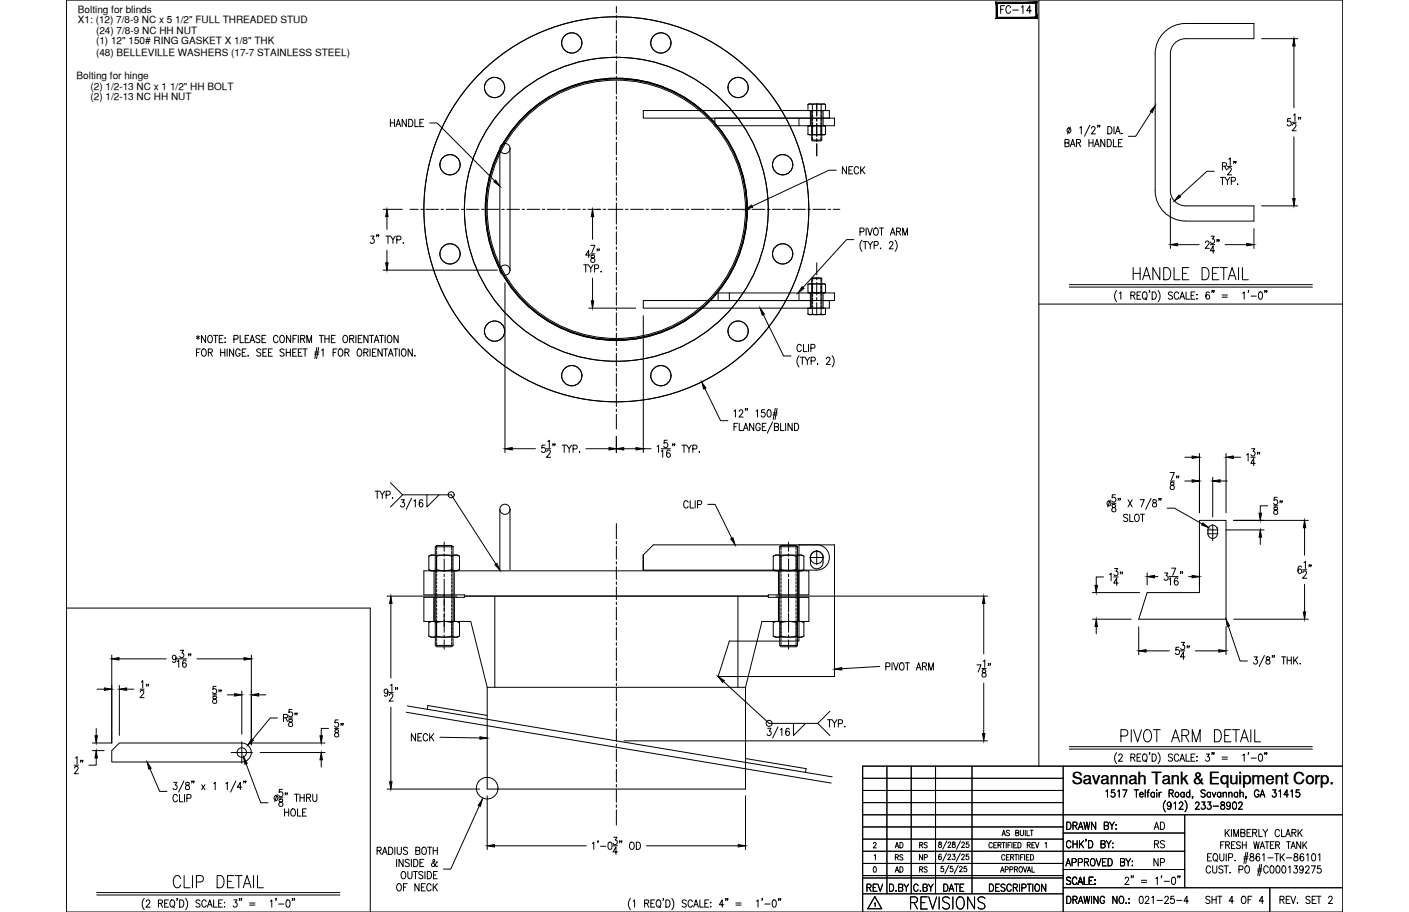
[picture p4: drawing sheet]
<svg xmlns="http://www.w3.org/2000/svg" width="432mm" height="279mm" viewBox="0 0 432 279" stroke-linecap="round" stroke-linejoin="round" font-family="sans-serif">
<defs><g id="words">
<g font-size="7.5">
<text x="342.5" y="228.6">PIVOT ARM DETAIL</text>
<text x="278.3" y="279.8">REVISIONS</text>
</g>
<g font-size="7.1">
<text x="346.4" y="86.8">HANDLE DETAIL</text>
<text x="52.2" y="273">CLIP DETAIL</text>
</g>
<g font-size="6.2">
<text x="46.9" y="214.8" transform="rotate(-90 46.9 214.8)">12&quot;</text>
<text x="69.1" y="216.6" transform="rotate(-90 69.1 216.6)">58&quot;</text>
<text x="106.5" y="226.8" transform="rotate(-90 106.5 226.8)">58&quot;</text>
</g>
<g font-size="5.7">
<text x="305.9" y="5.3">FC-14</text>
<text x="257.2" y="54.7">NECK</text>
<text x="362.3" y="151.3" transform="rotate(-90 362.3 151.3)">78&quot;</text>
<text x="394.1" y="158.8" transform="rotate(-90 394.1 158.8)">58&quot;</text>
<text x="26.5" y="238.1" transform="rotate(-90 26.5 238.1)">12&quot;</text>
<text x="352.8" y="255.4">AD</text>
<text x="264.9" y="274.5">REV</text>
<text x="288.2" y="274.5">DATE</text>
</g>
<g font-size="5.3">
<text x="118.9" y="39.9">HANDLE</text>
<text x="113.9" y="153.8">TYP.</text>
<text x="252.6" y="224">TYP.</text>
<text x="125.2" y="228.2">NECK</text>
<text x="352.8" y="261.1">RS</text>
<text x="352.8" y="266.3">NP</text>
<text x="348.2" y="278">021-25-4</text>
<text x="368.7" y="278">SHT 4 OF 4</text>
</g>
<text font-size="5.1" x="328.5" y="240.3">Savannah Tank &amp; Equipment Corp.</text>
<g font-size="4.9">
<text x="273.4" y="261.1">AD</text>
<text x="280.8" y="261.1">RS</text>
<text x="273.4" y="268.5">AD</text>
<text x="280.8" y="268.5">RS</text>
</g>
<g font-size="4.4">
<text x="273.4" y="264.6">RS</text>
<text x="280.8" y="264.6">NP</text>
</g>
<g font-size="3.1">
<text x="23.9" y="3.8">Bolting for blinds</text>
<text x="23.9" y="7.1">X1: (12) 7/8-9 NC x 5 1/2&quot; FULL THREADED STUD</text>
<text x="29.4" y="10.4">(24) 7/8-9 NC HH NUT</text>
<text x="29.4" y="13.6">(1) 12&quot; 150# RING GASKET X 1/8&quot; THK</text>
<text x="29.4" y="17.1">(48) BELLEVILLE WASHERS (17-7 STAINLESS STEEL)</text>
<text x="23.5" y="24.2">Bolting for hinge</text>
<text x="27.7" y="27.4">(2) 1/2-13 NC x 1 1/2&quot; HH BOLT</text>
<text x="27.7" y="30.7">(2) 1/2-13 NC HH NUT</text>
</g>
</g></defs>
<!-- layer: 0 -->
<g fill="none" stroke="#000" stroke-width=".31">
<path d="M20.4 0h391.1v279.4h-391.1zM318.4 0v234.7M318.4 93.2h93.1M20.4 186.3h93.1v93.1M264.4 238.4h61.4M271.8 234.7v39.1M279.3 234.7v39.1M286.7 234.7v39.1M297.9 234.7v39.1M325.8 234.7v44.7M411.5 234.7h-147.1v44.7M264.4 242.2h61.4"/>
<path d="M264.4 245.9h61.4M264.4 253.3h61.4M264.4 257.1h61.4M264.4 249.6h147.1M325.8 255.2h37.3M363.1 249.6v22.4M264.4 264.5h61.4M264.4 260.8h98.7M264.4 269h61.4M264.4 268.2h61.4M264.4 273.8h61.4M325.8 272h85.7"/>
<path d="M325.8 266.4h37.3"/>
</g>
<!-- layer: HANDLE -->
<g fill="none" stroke="#000" stroke-width=".31">
<path d="M153.2 45.5v37.3M156.3 45.5v37.3M354 58.4v-41.9a9.3 9.3 0 0 1 9.3-9.3h21v4.7h-21a4.6 4.6 0 0 0-4.6 4.6v41.9M354 58.4a9.3 9.3 0 0 0 9.3 9.3h21v-4.6h-21a4.7 4.7 0 0 1-4.6-4.7M153.2 156v18.7M156.3 156v18.7M248.3 170.8v.8M252.2 170.8v1.5M370.2 162.3v.6M373.1 162.3v1.2"/>
<circle cx="154.7" cy="45.5" r="1.56"/>
<circle cx="154.7" cy="82.8" r="1.56"/>
<circle cx="154.7" cy="156" r="1.56"/>
</g>
<!-- layer: DIM -->
<g fill="none" stroke="#000" stroke-width=".31">
<path d="M386.6 11.9h11.1M396.5 14.1v18.9M131.7 37.7h2.2l17.7 17.7M328 38.9l-.8 2.1M330.9 39.2l.5-.4v2.2M334 38.4l-1.6 3.4M334.5 39.3l.4-.5 .5 .1 .2 .3-.3 .7-.9 1.1h1.3M336.5 38.5h-.2h.2l-.2 .5M337.1 38.5h-.2h.2l-.2 .5M339.5 38.8a1.13 1.13 0 0 1 1.3 1.1 1.13 1.13 0 0 1-1.3 1.1zM341.4 38.8v2.2M352.8 34.3l-4.8 7.5h-2.2"/>
<path d="M395.5 36.3h-.9l-.1 1a.7 .7 0 0 1 1.1 0 .7 .7 0 0 1-.1 1.1 .7 .7 0 0 1-1-.2M396 37.5h1.3M396.1 38.4l.4-.6h.3l.4 .5-.3 .7-.9 1.1h1.3M396.4 35.3l.5-.4v2.2M398.1 36h-.2h.2l-.2 .6M398.6 36h-.2h.2l-.2 .6M256.3 52.2h-2.3l-23.5 11M326.4 43.8l1.1-.1 .1-.8-1.2-.2v2.3l1.2-.3v-.5l-.4-.4M328 45l.7-2.3 .8 2.3M328.3 44.2h.9M329.9 43.8l1.1-.1 .1-.8-1.2-.2v2.3M330.5 43.8l.7 1.2"/>
<path d="M333.7 42.7v2.3M333.7 43.8h1.3M335 42.7v2.3M335.4 45l.7-2.3 .8 2.3M335.7 44.2h.9M338.6 42.7v2.3l-1.3-2.3v2.3M339.3 42.7a1.13 1.13 0 0 1 1.3 1.1 1.13 1.13 0 0 1-1.3 1.2zM341.2 42.7v2.3h1.1M341.8 41l.8-2.2 .7 2.2M342.1 40.3h.9M342.8 43.8h.7M343.8 40.8v.2z"/>
<path d="M343.9 42.7h-1.1v2.3h1.1M372.1 52.5h-2.2l-8.4 7.5M374 54.3h1.3M374.6 50.9l1.1-.1 .2-.3-.2-.5-1.1-.2v2.3M374.6 54.3v2.3M375.3 50.9l.6 1.2M375.4 54.3l.8 1.1v1.2M376.2 51h1.2M376.3 51.9l.3-.5h.4l.3 .4-.2 .7-.9 1.1h1.2M376.6 48.8l.4-.4v2.2M376.9 54.3l-.7 1.1M377.3 55.5l1.1-.1 .1-.9-1.2-.2v2.3"/>
<path d="M378.2 49.5h-.1h.1l-.1 .6M378.8 49.5h-.2h.2l-.2 .6M379.3 56.3v.3zM396.5 41.9v18.9M113.6 72.3h1l-.5 .9a.69 .69 0 0 1 .6 1 .69 .69 0 0 1-1.2-.1M115.5 72h-.1h.1l-.1 .5M116.1 72h-.2h.2l-.2 .5M117.4 64.1h5.9M118.3 72.3h1.2M118.6 66.4v3.9M118.6 76.6v3.9M118.9 72.3v2.3"/>
<path d="M119.7 72.3l.7 1.1v1.2M121.2 72.3l-.8 1.1M121.6 73.5l1.1-.1 .1-.9-1.2-.2v2.3M123.6 74.4v.2zM180.8 78.1h-1.3l.9-1.4v2.2M181 75.2h1.3l-.9 2.2M181 77.8h1.3M181.2 78.3v.6a.82 .82 0 0 1 1 .5 .82 .82 0 0 1-.4 1 .73 .73 0 0 1-.8-.8 .73 .73 0 0 1 .9-.6l.3-.5a.66 .66 0 0 0-1-.2zM181.6 66.4v6.9M182.8 64.1h1.1M183.1 76.3h-.2h.2l-.2 .6M183.7 76.3h-.2h.2l-.2 .6"/>
<path d="M261.7 73.4h-2.3l-13.3 14.7M263.5 71l1.1-.1 .2-.3-.2-.6-1.1-.1v2.2M264.2 73.6a2.64 2.64 0 0 0 0 3.4M264.5 74h1.3M265.2 74v2.2M265.4 69.9v2.2M265.9 69.9l.7 2.2 .7-2.2M266 74l.7 1.1v1.1M267.4 74l-.7 1.1M267.9 75.2l1.1-.1 .2-.4-.2-.6-1.1-.1v2.2M268.1 70l.1-.1a1.13 1.13 0 0 1 1 1.1 1.13 1.13 0 0 1-1 1.1 1.41 1.41 0 0 1-.1-2.1zM269.5 69.9h1.3"/>
<path d="M269.9 76v.2zM270.2 69.9v2.2M272.6 74.5l.3-.5 .6 .1 .2 .3-.3 .8-.9 1h1.2M272.9 72.1l.7-2.2 .7 2.2M273.1 71.3h.9M274.3 73.6a2.57 2.57 0 0 1 0 3.4M274.8 70.9l1-.1 .2-.3-.2-.5-1-.1v2.2M275.4 70.9l.6 1.2M276.6 72.1v-2.2l.8 2.2 .7-2.2v2.2M358.7 60.7v15.4M360.9 75h6.6M369.4 74.4l.4-.6 .6 .1 .1 .4-.2 .7-.9 1.1h1.2"/>
<path d="M370.9 75h1.4M371.1 72.3h1l-.5 .9a.67 .67 0 0 1 .5 1 .67 .67 0 0 1-1.2-.1M372.3 76.8h-1.4l.9-1.5v2.3M373.1 73.5h-.2h.2l-.2 .5M373.6 73.5h-.2h.2l-.2 .5M375.5 75h6.6M384.3 70.1v6M386.6 63.1h11.1M117.4 82.8h35M154.7 86.6v52M178.9 81.1h1.2M179.5 81.1v2.3"/>
<path d="M180.3 81.1l.7 1.1v1.2M180.4 94.4h14.4M181.6 85.2v7M181.8 81.1l-.8 1.1M182.2 82.3l1.1-.1 .2-.3-.2-.7-1.1-.1v2.3M184.1 83.2h.2zM197.1 96.7v41.9M233.9 96.4l6.2 12.7h2.3M327.7 87.9h74.5M327.7 87.2h74.5M342.2 89a2.57 2.57 0 0 0 0 3.4M343 89.9l.5-.5v2.3"/>
<path d="M346.6 90.5l1-.1 .1-.8-1.1-.2v2.3M347.2 90.5l.6 1.2M348.5 90.5h.7M349.6 89.4h-1.1v2.3h1.1M350.5 89.5l.1-.1a1.14 1.14 0 0 1 1 1.2 1.14 1.14 0 0 1-1 1.1 1.45 1.45 0 0 1-.1-2.2zM350.9 91.2l.6 .7M352.4 89.1h-.2h.2l-.2 .5M353.1 89.4a1.13 1.13 0 0 1 1.3 1.2 1.13 1.13 0 0 1-1.3 1.1zM354.9 89a2.57 2.57 0 0 1 0 3.4M359.3 89.7l-.4-.3-.8 .3 .1 .6 1 .5 .1 .6-.4 .3-.8-.3M361.2 90a.7 .7 0 0 0-.8-.6 .7 .7 0 0 0-.5 .9v.5a.7 .7 0 0 0 .5 .9 .7 .7 0 0 0 .8-.6M361.6 91.7l.7-2.3 .7 2.3"/>
<path d="M361.8 90.9h1M363.5 89.4v2.3h1.1M365 90.5h.7M366.2 89.4h-1.2v2.3h1.2M366.8 90.2v.2zM366.8 91.5v.2zM370.6 89.7l-.5-.3a1.3 1.3 0 0 0 .1 2.3 .66 .66 0 0 0 .5-1 .66 .66 0 0 0-1.1-.1l-.1 .3M371.5 89.1h-.2h.2l-.2 .5M372.1 89.1h-.2h.2l-.2 .5M374.5 90.4h1.7M374.5 91h1.7M380.9 89.9l.4-.5v2.3"/>
<path d="M382.7 89.1h-.2h.2l-.2 .5M383.4 90.7h1.6M385.9 89.5l.5-.1a1.44 1.44 0 0 1 0 2.3h-.2a1.58 1.58 0 0 1-.3-2.2zM387.7 89.1h-.2h.2l-.2 .5M388.3 89.1h-.2h.2l-.2 .5M60.2 103.1l.9 .6M60.2 108h.7M60.7 102.7v1.3M61.1 103.1l-.9 .6M61.4 106.9h-1.2v2.2M62.1 107l.2-.1a1.14 1.14 0 0 1 .9 1.1 1.14 1.14 0 0 1-.9 1.1 1.43 1.43 0 0 1-.2-2.1zM63 102.7v2.3l-1.3-2.3v2.3"/>
<path d="M63.8 108l1.1-.2 .2-.3-.2-.5-1.1-.1v2.2M64 102.8l.2-.1a1.14 1.14 0 0 1 .9 1.2 1.14 1.14 0 0 1-.9 1.1 1.44 1.44 0 0 1-.2-2.2zM64.5 108l.6 1.1M65.4 102.7h1.3M66.1 102.7v2.3M67.2 103.8h.7M67.6 108h1.3M67.6 106.9v2.2M68.3 102.7h-1.1v2.3h1.1M68.9 106.9v2.2M69 103.5v.2zM69 104.8v.2z"/>
<path d="M69.6 106.9v2.2M71.6 106.9v2.2l-1.3-2.2v2.2M71.7 103.9l1.1-.1 .2-.3-.2-.7-1.1-.1v2.3M73.6 102.7v2.3h1.1M73.6 107.4a.7 .7 0 0 0-.8-.5 .7 .7 0 0 0-.6 .8v.6a.7 .7 0 0 0 .7 .8 .7 .7 0 0 0 .7-.8h-.4M74.2 108h.8M75.1 103.8h.8M75.4 106.9h-1.2v2.2h1.2M75.9 109h.2zM76.3 102.7h-1.2v2.3h1.2M76.6 105l.7-2.3 .7 2.3M76.9 104.2h.9"/>
<path d="M79.7 103.1l-.5-.4-.8 .4 .2 .5 .9 .4 .2 .4v.3l-.5 .3-.8-.3M79.9 107.2l-.4-.3-.8 .3 .1 .5 1 .6 .1 .5-.4 .3-.8-.3M80.3 103.8h.7M80.6 108h.7M81.5 102.7h-1.2v2.3h1.2M81.7 106.9h-1.1v2.2h1.1M82.3 108h.7M83.5 106.9h-1.2v2.2h1.2M85.2 103.3a.7 .7 0 0 0-.9-.6 .7 .7 0 0 0-.5 .9v.5a.7 .7 0 0 0 .5 .9 .7 .7 0 0 0 .9-.5M86.1 102.8l.2-.1a1.14 1.14 0 0 1 .9 1.2 1.14 1.14 0 0 1-.9 1.1 1.46 1.46 0 0 1-.2-2.2zM87.1 107.2l-.5-.3-.8 .3 .2 .5 1 .6 .1 .5-.5 .3-.8-.3M87.7 108h1.3"/>
<path d="M87.7 106.9v2.2M89 106.9v2.2M89.1 102.7v2.3l-1.3-2.3v2.3M89.7 108h.7M89.8 103.8h.7M90.9 106.9h-1.2v2.2h1.2M91 102.7h-1.2v2.3M91.4 102.7v2.3M91.4 108h.7M92.1 103.8l1.1-.1 .1-.7-1.2-.3v2.3M92.6 106.9h-1.2v2.2h1.2M92.8 103.8l.6 1.2"/>
<path d="M92.9 106.9h1.2M93.5 106.9v2.2M94 105v-2.3l.8 2.3 .7-2.3v2.3M96.4 108.5h1.3M96.5 107.8h1.2M97.1 106.5l-.6 3.4M97.7 106.5l-.7 3.4M97.9 102.7h1.2M98.5 102.7v2.3M98.6 107.3l.4-.4v2.2M99.6 103.8h1.2M99.6 102.7v2.3"/>
<path d="M100.8 102.7v2.3M101.6 103.8h.7M102.1 108h.7M102.7 102.7h-1.1v2.3h1.1M103.3 106.9h-1.2v2.2M104 107l.2-.1a1.14 1.14 0 0 1 .9 1.1 1.14 1.14 0 0 1-.9 1.1 1.43 1.43 0 0 1-.2-2.1zM105.5 102.8l.1-.1a1.14 1.14 0 0 1 1 1.2 1.14 1.14 0 0 1-1 1.1 1.42 1.42 0 0 1-.1-2.2zM105.7 108l1.1-.2 .2-.3-.2-.5-1.1-.1v2.2M106.3 108l.7 1.1M107.2 103.8l1-.1 .2-.3-.2-.6-1-.1v2.3M107.8 103.8l.6 1.2M109.1 102.7v2.3"/>
<path d="M109.8 107l.2-.1a1.14 1.14 0 0 1 .9 1.1 1.14 1.14 0 0 1-.9 1.1 1.45 1.45 0 0 1-.2-2.1zM109.8 103.8h.7M111 102.7h-1.2v2.3h1.2M111.5 108l1.1-.2 .1-.7-1.2-.2v2.2M112.1 108l.7 1.1M112.8 102.7v2.3l-1.3-2.3v2.3M113.2 102.7h1.3M113.4 106.9v2.2M113.9 102.7v2.3M114.1 108h.8M114.7 105l.7-2.3 .7 2.3M114.9 104.2h.9"/>
<path d="M115.3 106.9h-1.2v2.2h1.2M116.3 102.7h1.3M116.9 102.7v2.3M117.1 106.9v2.2l-1.3-2.2v2.2M117.6 106.9h1.2M118 102.7v2.3M118.2 106.9v2.2M119 102.8l.2-.1a1.14 1.14 0 0 1 .9 1.2 1.14 1.14 0 0 1-.9 1.1 1.46 1.46 0 0 1-.2-2.2zM119 109.1l.7-2.2 .8 2.2M119.3 108.4h.9M120.7 106.9h1.2M121.3 106.9v2.2"/>
<path d="M122 102.7v2.3l-1.3-2.3v2.3M122.4 106.9v2.2M123.4 107l.1-.1a1.14 1.14 0 0 1 1 1.1 1.14 1.14 0 0 1-1 1.1 1.45 1.45 0 0 1-.1-2.1zM126.3 106.9v2.2l-1.2-2.2v2.2M127.1 108.9v.2zM216 119l4.8 9.9h2.3M244.9 109a2.57 2.57 0 0 0 0 3.4M245.2 109.4h1.3M245.6 106a.7 .7 0 0 0-.8-.5 .7 .7 0 0 0-.6 .8v.6a.7 .7 0 0 0 .6 .8 .7 .7 0 0 0 .8-.5M245.9 109.4v2.3M246.2 105.5v2.2h1.1M246.7 109.4l.7 1.1v1.2"/>
<path d="M247.8 105.5v2.2M248.1 109.4l-.7 1.1M248.5 106.7l1.1-.1 .2-.4-.2-.6-1.1-.1v2.2M248.6 110.6l1.1-.1 .1-.9-1.2-.2v2.3M250.6 111.4v.3zM253.3 110l.3-.6h.4l.4 .5-.3 .7-.9 1.1h1.3M255 109a2.64 2.64 0 0 1 0 3.4M157 137.5h7.1M167 136.4h-.9l-.1 .9a.69 .69 0 0 1 1 .1 .69 .69 0 0 1-.1 1 .69 .69 0 0 1-1-.2M167.5 137.5h1.2M167.6 138.4l.3-.5h.4l.4 .4-.3 .7-.9 1.1h1.2M167.9 135.3l.4-.4v2.2"/>
<path d="M169.6 136.1h-.2h.2l-.2 .5M170.1 136.1h-.2h.2l-.2 .5M172.3 136.4h1.2M172.9 136.4v2.2M173.7 136.4l.7 1v1.2M175.2 136.4l-.8 1M175.6 137.5l1.1-.1 .2-.3-.2-.6-1.1-.1v2.2M177.6 138.4v.2zM179.6 137.5h7M188.9 133.7v4.9M191.1 137.5h3.8M197.1 137.5h2.4"/>
<path d="M201.4 136.8l.4-.4v2.2M202.6 138.3l.5-.4v2.2M202.6 137.5h2.8M204.5 134.9h-.9l-.1 .9a.7 .7 0 0 1 1 0 .7 .7 0 0 1-.1 1.1 .7 .7 0 0 1-1-.2M205.4 138.2l-.6-.3a1.29 1.29 0 0 0 .1 2.2 .65 .65 0 0 0 .5-.9 .65 .65 0 0 0-1-.2l-.1 .3M206.2 136.1h-.1h.1l-.1 .5M206.8 136.1h-.2h.2l-.2 .5M209 136.4h1.2M209.6 136.4v2.2M210.4 136.4l.7 1v1.2M211.9 136.4l-.8 1M212.3 137.5l1.1-.1 .2-.3-.2-.6-1.1-.1v2.2"/>
<path d="M214.3 138.4v.2zM224.9 126l.5-.5v2.3M224.9 130.7h.8M226.1 129.7h-1.2v2.2M226.5 126.1l.4-.6h.4l.3 .5-.2 .7-.9 1.1h1.2M226.5 129.7v2.2h1.1M227.8 131.9l.8-2.2 .7 2.2M228.1 131.2h.9M228.6 125.2h-.2h.2l-.2 .6M229.1 125.2h-.2h.2l-.2 .6M231 129.7v2.2l-1.3-2.2v2.2M231.7 126l.5-.5v2.3"/>
<path d="M233 130.2a.7 .7 0 0 0-.9-.5 .7 .7 0 0 0-.5 .8v.6a.7 .7 0 0 0 .7 .8 .7 .7 0 0 0 .7-.8h-.5M233.6 130.7h.7M234.3 125.5h-.9l-.1 1a.7 .7 0 0 1 1.1 0 .7 .7 0 0 1-.1 1 .7 .7 0 0 1-1-.2M234.8 129.7h-1.2v2.2h1.2M235.3 125.6l.5-.1a1.38 1.38 0 0 1 0 2.3h-.2a1.56 1.56 0 0 1-.3-2.2zM236.8 129.3l-1.6 3.4M236.9 127.1h1.2M237 126.5h1.2M237.3 130.7l1.1-.1 .1-.7-1.2-.2v2.2l1.2-.2 .1-.5-.5-.5M237.6 125.1l-.6 3.4M238.1 125.1l-.6 3.4M239.2 129.7v2.2h1.1"/>
<path d="M240.8 129.7v2.2M242.8 129.7v2.2l-1.3-2.2v2.2M243.5 129.7a1.13 1.13 0 0 1 1.3 1.1 1.13 1.13 0 0 1-1.3 1.1zM367.6 138.9v18.2M375.7 138.9v18.2M382.1 139.4l.4-.4v2.2M383.5 137.5h1l-.5 .8a.67 .67 0 0 1 .5 1.1 .67 .67 0 0 1-1.1-.1M385.5 138.6h-.2h.2l-.2 .6M386 138.6h-.2h.2l-.2 .6M122.9 153.1h1l-.5 .8a.68 .68 0 0 1 .5 1.1 .68 .68 0 0 1-1.2-.1M123.4 151.6h14.9l13.7 21.2M126.1 152.7l-1.6 3.4"/>
<path d="M126.8 153.5l.5-.4v2.2M129.5 153.4l-.5-.3a1.28 1.28 0 0 0 .1 2.2 .65 .65 0 0 0 .5-.9 .65 .65 0 0 0-1.1-.1v.3M130.8 151.6v3.7l3.8-3.7M210.9 153.9a.7 .7 0 0 0-.9-.5 .7 .7 0 0 0-.5 .8v.6a.7 .7 0 0 0 .5 .8 .7 .7 0 0 0 .9-.5M211.5 153.4v2.2h1.1M213 153.4v2.2M213.8 154.6l1.1-.1 .2-.4-.2-.6-1.1-.1v2.2M216.9 154.5h2.2l5.2 10.4M340.3 153.2l-.9 2.1M340.7 154.2h1.3M340.9 154.7v.6a.82 .82 0 0 1 1 .5 .82 .82 0 0 1-.4 1 .72 .72 0 0 1-.8-.8 .72 .72 0 0 1 .9-.6l.3-.5a.66 .66 0 0 0-1-.2zM341.8 151.6h-.9l-.1 .9a.7 .7 0 0 1 1 .1 .7 .7 0 0 1-.1 1 .7 .7 0 0 1-1-.2"/>
<path d="M342.8 152.8h-.2h.2l-.2 .5M343.3 152.8h-.1h.1l-.1 .5M345.6 157.9l-.5-.4-.8 .4 .2 .5 1 .5 .1 .5a.72 .72 0 0 1-1.3 0M345.7 153.1l1.3 2.2M346.2 157.5v2.3h1.1M347 153.1l-1.3 2.2M348 157.6l.2-.1a1.14 1.14 0 0 1 1 1.2 1.14 1.14 0 0 1-1 1.1 1.46 1.46 0 0 1-.2-2.2zM349.4 153.1h1.3l-.9 2.2M349.5 157.5h1.3M350.1 157.5v2.3M352.7 152.7l-1.6 3.4M353.4 153.2v.6a.89 .89 0 0 1 .9 .4 .89 .89 0 0 1 0 1 .72 .72 0 0 1-1.2-.5 .72 .72 0 0 1 1-.8l.3-.5a.66 .66 0 0 0-1-.2z"/>
<path d="M355.3 152.8h-.2h.2l-.2 .5M355.8 152.8h-.2h.2l-.2 .5M357.7 155.7h2.2l8.5 4.8M363.1 147.4h2.2M363.1 140.1h2.2M371.6 146.2v12.2M373.9 147.4h2.2M378 140.1h2.2M378.1 159.4h22.9M383.3 140.1h1.4M384.7 141.9h-1.4l.9-1.5v2.3M388.5 155h-2.3v2.2"/>
<path d="M338.2 176.8h-2.2v2.5M340 176.1l.5-.5v2.3M341.3 176.8h1.4M341.5 174.2h1l-.5 .8a.68 .68 0 0 1 .5 1.1 .68 .68 0 0 1-1.1-.1M342.7 178.6h-1.4l.9-1.5v2.3M343.5 175.3h-.2h.2l-.2 .6M344 175.3h-.1h.1l-.1 .6M351.6 175.5v3.7M353.8 176.7h1.1M356.9 175.5h1l-.5 .9a.68 .68 0 0 1 .5 1 .68 .68 0 0 1-1.2 0M358.3 177.5l.4-.5v2.3M358.3 176.7h2.8"/>
<path d="M359 174.1h1.3l-.9 2.2M361 177.4l-.6-.4a1.27 1.27 0 0 0 .1 2.3 .64 .64 0 0 0 .6-.6 .64 .64 0 0 0-.5-.7 .64 .64 0 0 0-.7 .5M361.9 175.2h-.2h.2l-.2 .5M362.4 175.2h-.2h.2l-.2 .5M364.3 176.7h1M367.6 175.5v3.7M375.6 162.3h11.8M386.2 164.6v2.2M398.8 173.8v-.3l-.5-.1a1.3 1.3 0 0 0 .1 2.3 .65 .65 0 0 0 .5-1 .65 .65 0 0 0-1.1-.1v.3M399.2 174.6h1.3M399.3 175.5l.3-.6 .6 .1 .2 .4-.3 .7-.9 1.1h1.3M399.6 172.4l.5-.4v2.2"/>
<path d="M399.8 161.7v8.4M399.8 179v8.5M401.3 173.1h-.2h.2l-.2 .6M401.8 173.1h-.2h.2l-.2 .6M55.3 199.2h1l-.6 .9a.67 .67 0 0 1 .6 1 .67 .67 0 0 1-1.2-.1M118.6 182.6h21.4M119.8 184.9v22.8M237.8 182.6h64.8M301.5 184.9v15.4M334.8 189.7h11.8M334.8 181.5h14.4M336 191.9v2.3"/>
<path d="M349 192v8.6M351.2 199.4h7.2M361.3 198.3h-.9l-.1 .9a.69 .69 0 0 1 1 .1 .69 .69 0 0 1-.1 1 .69 .69 0 0 1-1-.2M361.8 199.4h1.3M362 196.8h1l-.6 .8a.69 .69 0 0 1 .6 1.1 .69 .69 0 0 1-1.2-.1M363.9 198h-.2h.2l-.2 .5M364.5 198h-.2h.2l-.2 .5M366.3 199.4h7.2M375.7 192v8.6M376.4 191.8l3.6 10.7h2.3M378.1 189.7h22.9M29.8 211.1h2.2"/>
<path d="M34.2 200.7v26.9h-5.9M36.5 201.8h14.4M36.6 210v15.3M38.8 211.1h2.2M54 201.5a.64 .64 0 0 1-1.1 .4 .64 .64 0 0 1 .1-1.1l.3-.1a1.21 1.21 0 0 1 .7 1.2 1.21 1.21 0 0 1-.8 1l-.3-.3M54.3 202.6l.5-.4v2.2M54.3 201.8h2.8M57 202.5l-.5-.3a1.29 1.29 0 0 0 .1 2.2 .66 .66 0 0 0 .5-.9 .66 .66 0 0 0-1.1-.1l-.1 .3M57.9 200.4h-.1h.1l-.1 .5M58.5 200.4h-.2h.2l-.2 .5M60.3 201.8h14.5M69.6 212.9h2.3"/>
<path d="M74.1 211.7v13.2M77 200.7v27.5M79.2 212.9h2.3M85 220h-2.2l-5.4 6.6M86.9 219.9l1.1-.1 .1-.7-1.2-.3v2.3M87.5 219.9l.7 1.2M88.4 220h1.3M89.5 217.3h-.9l-.1 1a.7 .7 0 0 1 1 0 .7 .7 0 0 1-.1 1 .7 .7 0 0 1-1-.1M90.5 218.5h-.2h.2l-.2 .6M91.1 218.5h-.2h.2l-.2 .6M118.9 211.8a.64 .64 0 0 1-1 .5 .64 .64 0 0 1 .1-1.1l.2-.1a1.21 1.21 0 0 1 .7 1.1 1.21 1.21 0 0 1-.7 1.1l-.4-.3M119.2 212.2h1.3"/>
<path d="M119.3 213.1l.4-.5h.4l.3 .4-.3 .7-.9 1.1h1.3M119.6 210l.5-.4v2.2M119.8 216.7v22.8M121.3 210.8h-.2h.2l-.2 .5M121.9 210.8h-.2h.2l-.2 .5M221.7 208.8l14 12.8h14.9l3.7 3.7M254.3 217.9l-3.7 3.7M269.6 204.2l-11.6 .7M271.5 204.2l1.1-.1 .1-.3-.1-.6-1.1-.1v2.2M273.4 203.1v2.2M273.8 203.1l.8 2.2 .7-2.2M276 203.2l.2-.1a1.14 1.14 0 0 1 .9 1.1 1.14 1.14 0 0 1-.9 1.1 1.41 1.41 0 0 1-.2-2.1z"/>
<path d="M277.4 203.1h1.3M278.1 203.1v2.2M280.8 205.3l.7-2.2 .7 2.2M281.1 204.6h.9M282.7 204.1l1.1-.1 .1-.7-.4-.2h-.8v2.2M283.3 204.1l.7 1.2M284.6 205.3v-2.2l.7 2.2 .7-2.2v2.2M299.4 203.7h1.3l-1 2.2M300.9 204.8h1.3M301.1 205.3v.6a.89 .89 0 0 1 .9 .4 .89 .89 0 0 1 0 1 .73 .73 0 0 1-1.1-.5 .73 .73 0 0 1 .9-.8l.3-.5a.67 .67 0 0 0-1-.2zM301.3 202.6l.5-.4v2.2M301.5 209.3v15.4"/>
<path d="M303 203.4h-.2h.2l-.2 .5M303.6 203.4h-.2h.2l-.2 .5M363.1 201.3h-1.3l.9-1.5v2.2M384.3 201.2h1l-.5 .9a.67 .67 0 0 1 .5 1 .67 .67 0 0 1-1.1-.1M387.5 200.8l-1.6 3.4M388.1 201.3v.7a.89 .89 0 0 1 .9 .4 .89 .89 0 0 1 0 .9 .72 .72 0 0 1-1.1-.4 .72 .72 0 0 1 1-.8l.2-.6a.66 .66 0 0 0-1-.2zM390 200.9h-.2h.2l-.2 .5M390.6 200.9h-.2h.2l-.2 .5M392.7 201.2h1.3M393.4 201.2v2.3M394.5 201.2v2.3M394.5 202.3h1.2"/>
<path d="M395.7 201.2v2.3M396.5 201.2v2.3M396.9 202.2l.8 1.3M397.7 201.2l-1.2 1.5M398.4 203.2v.3zM28.3 230h3.6M29.5 232.2v2.2h-2.3M29.5 223.2v2.2M46 235.5l2.9 6.9h2.3M53.2 239.7h1l-.5 .8a.69 .69 0 0 1 .5 1.1 .69 .69 0 0 1-1.2-.1M56.4 239.2l-1.7 3.5M57 239.8v.6a.82 .82 0 0 1 1 .5 .82 .82 0 0 1-.4 1 .72 .72 0 0 1-.8-.7 .72 .72 0 0 1 .9-.7l.3-.5a.66 .66 0 0 0-1-.2z"/>
<path d="M58.9 239.4h-.2h.2l-.2 .5M59.5 239.4h-.2h.2l-.2 .5M72.3 239.2l-1.6 3.5M74.8 239.4h-.1h.1l-.1 .5M75.4 239.4h-.2h.2l-.2 .5M75.4 234l4.5 11.9h2.2M76.4 227.6h23.2M79.7 230.5h19.9M88.6 220.4v.7a.82 .82 0 0 1 1 .4 .82 .82 0 0 1-.4 1.1 .73 .73 0 0 1-.8-.8 .73 .73 0 0 1 .9-.6l.3-.6a.66 .66 0 0 0-1-.2zM98.4 232.8v2.2M100.7 223.2h-2.3v2.2M134.8 225.9l12.3 .2"/>
<path d="M191.2 227h111.4M235.3 223.1h1l-.6 .9a.68 .68 0 0 1 .6 1 .68 .68 0 0 1-1.2-.1M238.4 222.7l-1.6 3.4M239.2 223.5l.4-.4v2.2M241.9 223.4l-.6-.3a1.27 1.27 0 0 0 .1 2.2 .64 .64 0 0 0 .6-.6 .64 .64 0 0 0-.5-.6 .64 .64 0 0 0-.7 .5M243.2 221.6v3.7l3.7-3.7M327.7 229.5h74.5M327.7 228.7h74.5M342.2 230.6a2.55 2.55 0 0 0 0 3.4M342.9 231.5l.3-.5h.4l.3 .4-.2 .8-.9 1h1.2M346.6 232.1l1-.2 .1-.7-1.1-.2v2.2M347.2 232.1l.6 1.1"/>
<path d="M348.5 232.1h.7M349.6 231h-1.1v2.2h1.1M350.5 231.1l.1-.1a1.13 1.13 0 0 1 1 1.1 1.13 1.13 0 0 1-1 1.1 1.43 1.43 0 0 1-.1-2.1zM350.9 232.8l.6 .6M353.1 231a1.13 1.13 0 0 1 1.3 1.1 1.13 1.13 0 0 1-1.3 1.1zM354.9 230.6a2.55 2.55 0 0 1 0 3.4M359.3 231.3l-.4-.3-.7 .1-.1 .6 1 .6 .2 .6-.4 .3-.8-.3M361.2 231.5a.7 .7 0 0 0-.8-.5 .7 .7 0 0 0-.5 .8v.6a.7 .7 0 0 0 .5 .8 .7 .7 0 0 0 .8-.5M361.6 233.2l.7-2.2 .7 2.2M361.8 232.5h1M363.5 231v2.2h1.1M365 232.1h.7"/>
<path d="M366.2 231h-1.2v2.2h1.2M366.8 231.7v.2zM366.8 233v.2zM369.6 231h1l-.5 .8a.68 .68 0 0 1 .5 1.1 .68 .68 0 0 1-1.2-.1M374.5 231.9h1.7M374.5 232.6h1.7M380.9 231.4l.4-.4v2.2M383.4 232.3h1.6M385.9 231.1l.5-.1a1.42 1.42 0 0 1 0 2.2h-.2a1.56 1.56 0 0 1-.3-2.1zM54.4 243.9a.7 .7 0 0 0-.9-.5 .7 .7 0 0 0-.5 .8v.6a.7 .7 0 0 0 .5 .8 .7 .7 0 0 0 .9-.5M55 243.4v2.2h1.1M56.6 243.4v2.2"/>
<path d="M57.3 244.6l1.1-.1 .1-.9-1.2-.2v2.2M61.8 240.4l1 1.5M62.8 240.4l-1 1.5M65.5 240.1l.5-.4v2.2M69.2 240.1l.5-.4v2.2M74.1 241.2h-1.4l1-1.5v2.2M85 243.4l-.8 2.2M85.4 244.4h1.3M85.6 244.9v.7a.89 .89 0 0 1 .9 .3 .89 .89 0 0 1 0 1 .72 .72 0 0 1-1.1-.5 .72 .72 0 0 1 .9-.7l.3-.6a.66 .66 0 0 0-1-.2zM86.5 241.8h-.9l-.1 1a.7 .7 0 0 1 1.1 0 .7 .7 0 0 1-.1 1 .7 .7 0 0 1-1.1-.2M87.2 247.8v2.2M87.2 248.9h1.3"/>
<path d="M87.5 243h-.2h.2l-.2 .5M88.1 243h-.2h.2l-.2 .5M88.5 247.8v2.2M89.5 247.9l.1-.1a1.13 1.13 0 0 1 1 1.1 1.13 1.13 0 0 1-1 1.1 1.43 1.43 0 0 1-.1-2.1zM90.2 243.3h1.3M90.9 243.3v2.3M91.2 247.8v2.2h1.1M91.9 244.4h1.3M91.9 243.3v2.3M92.7 248.9h.8M93.2 243.3v2.3M93.9 247.8h-1.2v2.2h1.2"/>
<path d="M93.9 244.4l1.1-.1 .2-.3-.2-.6-1.1-.1v2.3M94.6 244.4l.6 1.2M95.8 243.3v1.6l.6 .7 .6-.4 .1-1.9M118.6 241.7h28.4M119.1 259.5a1.13 1.13 0 0 1 1.3 1.2 1.13 1.13 0 0 1-1.3 1.1zM121 259.5v2.3M121.7 259.5v1.6l.6 .7 .6-.3 .1-2M124.9 259.9l-.5-.4-.6 .2-.1 .6 1 .5 .2 .7-.5 .3-.8-.3M129.6 259.7l.2-.2a1.13 1.13 0 0 1 .9 1.2 1.13 1.13 0 0 1-.9 1.1 1.43 1.43 0 0 1-.2-2.1zM131 259.5h1.3M131.7 259.5v2.3M132.8 259.5v2.3"/>
<path d="M134 259.5v2.3M146.9 246.9l-8.8 19.4h-2.2M149.3 243.8v16.5M151.6 259.1h28.1M181.5 258.4l.5-.4v2.2M183.3 257.7h-.1h.1l-.1 .5M184 259.3h1.7M186.6 258.1l.4-.1a1.38 1.38 0 0 1 0 2.2h-.1a1.56 1.56 0 0 1-.3-2.1zM187.9 259.1h1.3M188.1 256.5h1l-.6 .9a.68 .68 0 0 1 .6 1 .68 .68 0 0 1-1.2-.1M190 257.7h-.2h.2l-.2 .5M190.6 257.7h-.2h.2l-.2 .5"/>
<path d="M193.3 258.1l.2-.1a1.13 1.13 0 0 1 .9 1.1 1.13 1.13 0 0 1-.9 1.1 1.41 1.41 0 0 1-.2-2.1zM195 258a1.12 1.12 0 0 1 1.3 1.1 1.12 1.12 0 0 1-1.3 1.1zM198.1 259.1h28.1M228.5 243.8v16.5M29.7 274.2h74.5M29.7 273.5h74.5M44.2 275.3a2.58 2.58 0 0 0 0 3.4M44.9 276.2l.3-.5h.4l.3 .4-.2 .8-1 1h1.3M48.6 276.8l1-.2 .2-.3-.2-.5-1-.1v2.2M49.2 276.8l.6 1.1M50.5 276.8h.7M51.6 275.7h-1.1v2.2h1.1"/>
<path d="M52.5 275.8l.1-.1a1.13 1.13 0 0 1 1 1.1 1.13 1.13 0 0 1-1 1.1 1.39 1.39 0 0 1-.1-2.1zM52.9 277.5l.5 .6M54.3 275.4h-.1h.1l-.1 .5M55.1 275.7a1.13 1.13 0 0 1 1.3 1.1 1.13 1.13 0 0 1-1.3 1.1zM56.9 275.3a2.58 2.58 0 0 1 0 3.4M61.3 276l-.4-.3-.9 .3 .2 .5 .9 .5 .2 .3v.3l-.4 .3-.9-.3M63.2 276.2a.7 .7 0 0 0-.8-.5 .7 .7 0 0 0-.6 .8v.6a.7 .7 0 0 0 .6 .8 .7 .7 0 0 0 .8-.5M63.6 277.9l.7-2.2 .7 2.2M63.8 277.2h.9M65.5 275.7v2.2h1M67 276.8h.7M68.2 275.7h-1.2v2.2h1.2"/>
<path d="M68.8 276.4v.2zM68.8 277.7v.2zM71.6 275.7h1l-.5 .8a.68 .68 0 0 1 .5 1.1 .68 .68 0 0 1-1.2-.1M73.5 275.4h-.2h.2l-.2 .5M74.1 275.4h-.2h.2l-.2 .5M76.5 276.6h1.6M76.5 277.3h1.6M82.8 276.1l.5-.4v2.2M84.6 275.4h-.1h.1l-.1 .5M85.4 277h1.6M87.9 275.8l.4-.1a1.38 1.38 0 0 1 0 2.2h-.1a1.56 1.56 0 0 1-.3-2.1zM89.7 275.4h-.2h.2l-.2 .5"/>
<path d="M90.3 275.4h-.2h.2l-.2 .5M115.6 260.6l1.1-.1 .1-.7-1.2-.3v2.3M116.2 260.6l.6 1.2M117.2 261.8l.7-2.3 .8 2.3M117.5 261h.9M121.5 263.3v2.2M121.9 270.8l.2-.1a1.13 1.13 0 0 1 .9 1.1 1.13 1.13 0 0 1-.9 1.1 1.39 1.39 0 0 1-.2-2.1zM123.3 267.1l.1-.1a1.13 1.13 0 0 1 1 1.1 1.13 1.13 0 0 1-1 1.1 1.43 1.43 0 0 1-.1-2.1zM123.5 263.3v2.2l-1.2-2.2v2.2M123.6 271.8h.8M124.8 270.7h-1.2v2.2M125 267v1.6l.5 .6 .7-.3 .1-1.9"/>
<path d="M125.4 263.6l-.4-.3-.8 .3 .2 .5 .9 .5v.8l-.7 .1-.4-.3M126.1 263.3v2.2M126.7 267h1.3M126.8 263.3a1.13 1.13 0 0 1 1.3 1.1 1.13 1.13 0 0 1-1.3 1.1zM127.3 267v2.2M127.4 260.6l1.1-.1 .1-.7-1.2-.3v2.3l1.2-.2 .1-.6-.5-.4M128.4 270.7v2.2l-1.3-2.2v2.2M128.7 264.3h.7M129.1 271.8h.8M129.6 267.3l-.5-.3-.8 .3 .2 .5 .9 .5 .2 .3v.3l-.5 .3-.8-.3M129.9 263.3h-1.2v2.2h1.2M130.2 267v2.2"/>
<path d="M130.3 270.7h-1.2v2.2h1.2M131 267a1.13 1.13 0 0 1 1.3 1.1 1.13 1.13 0 0 1-1.3 1.1zM132.1 271.3a.7 .7 0 0 0-.8-.6 .7 .7 0 0 0-.5 .9v.5a.7 .7 0 0 0 .5 .8 .7 .7 0 0 0 .8-.5M132.8 270.7v2.2M132.8 260.6h1.2M132.9 268.1h.7M133.2 271.7l.8 1.2M134 264.2l-.1-.2-.1 .1-.3 .8-.6 .6-.5-.1-.2-.3 .2-.6 .7-.5 .1-.4-.3-.3-.2 .3 .1 .5 .8 1.3 .3 .1 .1-.2M134 267h-1.1v2.2h1.1M134 270.7l-1.2 1.5M189.2 261h-1.3l.9-1.5v2.2M193.2 275.3a2.58 2.58 0 0 0 0 3.4"/>
<path d="M194 276.1l.5-.4v2.2M197.5 276.8l1.1-.2 .1-.7-1.2-.2v2.2M198.2 276.8l.6 1.1M199.5 276.8h.7M200.6 275.7h-1.1v2.2h1.1M201.4 275.8l.2-.1a1.13 1.13 0 0 1 1 1.1 1.13 1.13 0 0 1-1 1.1 1.41 1.41 0 0 1-.2-2.1zM201.9 277.5l.5 .6M203.3 275.4h-.1h.1l-.1 .5M204.1 275.7a1.13 1.13 0 0 1 1.3 1.1 1.13 1.13 0 0 1-1.3 1.1zM205.9 275.3a2.65 2.65 0 0 1 0 3.4M210.3 276l-.4-.3-.9 .3 .1 .4 1.2 .9v.3l-.4 .3-.9-.3M212.2 276.2a.7 .7 0 0 0-.8-.5 .7 .7 0 0 0-.5 .8v.6a.7 .7 0 0 0 .5 .8 .7 .7 0 0 0 .8-.5"/>
<path d="M212.6 277.9l.7-2.2 .7 2.2M212.9 277.2h.8M214.5 275.7v2.2h1.1M216 276.8h.7M217.2 275.7h-1.2v2.2h1.2M217.7 276.5h.2zM217.7 277.8h.2zM221.8 277.2h-1.3l.8-1.5v2.2M222.5 275.4h-.2h.2l-.2 .5M223.1 275.4h-.2h.2l-.2 .5M225.5 276.6h1.6M225.5 277.3h1.6"/>
<path d="M231.8 276.1l.5-.4v2.2M233.7 275.4h-.2h.2l-.2 .5M234.4 277h1.6M236.9 275.8l.5-.1a1.38 1.38 0 0 1 0 2.2h-.2a1.58 1.58 0 0 1-.3-2.1zM238.7 275.4h-.2h.2l-.2 .5M239.3 275.4h-.2h.2l-.2 .5"/>
<circle cx="327.6" cy="39.9" r=".69"/>
<circle cx="138.3" cy="151.6" r=".92"/>
<circle cx="339.9" cy="154.2" r=".69"/>
<circle cx="235.7" cy="221.6" r=".92"/>
<circle cx="84.6" cy="244.4" r=".69"/>
<circle cx="149.3" cy="241.5" r="3.3"/>
</g>
<g fill="#000" stroke="#000" stroke-width=".31">
<path d="M396.5 11.9l.4 2.2h-.7zM354 32.4l-.9 2.1-.6-.4zM151.9 55.2l1.3 1.8-1.8-1.3zM361.3 59.8l.5 .5-1.9 1.3zM118.6 64.1l.3 2.3h-.7zM181.6 64.1l.3 2.3h-.7zM228.5 64.1l1.8-1.3 .4 .7zM358.7 75l2.2-.4v.7zM382.1 74.6l2.2 .4-2.2 .3zM396.2 60.8h.7l-.4 2.3zM118.2 80.5h.7l-.3 2.3zM181.2 92.2h.7l-.3 2.2z"/>
<path d="M232.9 94.4l1.4 1.8-.7 .4zM245.8 87.8l.6 .5-1.8 1.4zM215 117l1.3 1.9-.6 .3zM154.7 137.5l2.3-.4v.8zM186.6 137.1l2.3 .4-2.3 .4zM188.9 137.5l2.2-.4v.8zM194.9 137.1l2.2 .4-2.2 .4zM365.3 139.7l2.3 .4-2.3 .3zM375.7 140.1l2.3-.4v.7zM365.3 147l2.3 .4-2.3 .3zM371.6 147.4l2.3-.4v.7zM385.8 157.2h.8l-.4 2.2z"/>
<path d="M151.7 173l.6-.4 .9 2.1zM223.9 165.1l.7-.4 .7 2.2zM335.6 179.3h.7l-.3 2.2zM351.6 176.7l2.2-.4v.7zM365.3 176.3l2.3 .4-2.3 .3zM368.6 160.2l1.8 1.4-2.1-.8zM386.2 162.3l.4 2.3h-.8zM399.8 159.4l.4 2.3h-.8zM119.8 182.6l.3 2.3h-.7zM301.5 182.6l.3 2.3h-.7zM336 189.7l.3 2.2h-.7zM349 199.4l2.2-.4v.8z"/>
<path d="M373.5 199l2.2 .4-2.2 .4zM375.7 189.7l1.1 2-.7 .2zM399.4 187.5h.8l-.4 2.2zM32 210.8l2.2 .3-2.2 .4zM34.2 201.8l2.3-.3v.7zM36.6 211.1l2.2-.3v.7zM71.9 212.5l2.2 .4-2.2 .4zM74.8 201.5l2.2 .3-2.2 .4zM77 212.9l2.2-.4v.8zM220.1 207.3l1.9 1.2-.5 .6zM255.7 205l2.2-.5 .1 .8zM29.1 225.4h.7l-.3 2.2z"/>
<path d="M29.5 230l.3 2.2h-.7zM45.1 233.4l1.2 2-.7 .2zM74.6 231.9l1.2 2-.7 .2zM77.1 226.3l.6 .5-1.7 1.5zM98.4 230.5l.4 2.3h-.7zM98.1 225.4h.7l-.4 2.2zM119.4 239.5h.7l-.3 2.2zM147.1 225.7l2.2 .4-2.2 .4zM301.1 224.7h.7l-.3 2.3zM147.8 244.8l-.6 2.2-.6-.3zM149.3 259.1l2.3-.4v.8zM226.2 258.7l2.3 .4-2.3 .4z"/>
</g>
<!-- layer: CENTER -->
<g fill="none" stroke="#000" stroke-width=".31">
<path d="M188.9 2v2M188.9 4.7v.8M188.9 6.3v3.9M188.9 10.9v.8M188.9 12.5v3.9M188.9 17.1v.8M188.9 18.7v3.9M188.9 23.4v.7M188.9 24.9v3.9M188.9 29.6v.8M188.9 31.1v3.9M188.9 35.8v.8"/>
<path d="M188.9 37.3v3.9M250.3 31.9v3.6M250.3 36.3v.8M250.3 37.9v3.8M188.9 42v.8M188.9 43.5v3.9M188.9 48.2v.8M188.9 49.7v3.9M188.9 54.4v.8M188.9 56v3.8M250.3 42.5v.8M250.3 44.1v3.7"/>
<path d="M125.6 64.1h2.6M128.9 64.1h.8M130.5 64.1h3.9M135.1 64.1h.8M136.7 64.1h3.9M141.4 64.1h.7M142.9 64.1h3.9M147.6 64.1h.7M149.1 64.1h3.9M153.8 64.1h.8M155.3 64.1h3.9M160 64.1h.8"/>
<path d="M161.5 64.1h3.9M166.2 64.1h.8M167.7 64.1h3.9M172.4 64.1h.8M173.9 64.1h3.9M178.6 64.1h.8M180.2 64.1h3.8M184.8 64.1h.8M186.4 64.1h4.5M188.9 60.6v.8M188.9 62.2v6.5M188.9 69.4v.8"/>
<path d="M188.9 71v3.9M188.9 75.6v.8M188.9 77.2v3.9M191.7 64.1h.8M193.3 64.1h3.8M197.9 64.1h.8M199.5 64.1h3.8M204.1 64.1h.8M205.7 64.1h3.9M210.3 64.1h.8M211.9 64.1h3.9M216.5 64.1h.8"/>
<path d="M218.1 64.1h3.9M222.8 64.1h.7M224.3 64.1h3.9M229 64.1h.7M230.5 64.1h3.9M235.2 64.1h.7M236.7 64.1h3.9M241.4 64.1h.7M242.9 64.1h3.9M247.6 64.1h.7M249.1 64.1h3.9M253.8 64.1h.8"/>
<path d="M255.3 64.1h2.1M188.9 81.9v.7M188.9 83.4v3.9M188.9 88.1v.8M188.9 89.6v3.9M188.9 94.3v.8M188.9 95.8v3.9M250.3 80.5v3.7M250.3 85v.7M250.3 86.5v3.9M250.3 91.2v.8M250.3 92.7v3.7"/>
<path d="M188.9 100.5v.8M188.9 102v3.9M188.9 106.7v.8M188.9 108.2v3.9M188.9 112.9v.8M188.9 114.4v3.9M188.9 119.1v.8M188.9 120.7v3.8M188.9 125.3v.8M188.9 126.9v4.5M136.1 166.1v2.8M136.1 169.7v.7"/>
<path d="M136.1 171.2v3.9M136.1 175.9v.8M136.1 177.4v3.9M188.9 160.4v4.7M188.9 165.9v.7M188.9 167.4v3.9M188.9 172.1v.7M188.9 173.6v3.9M188.9 178.3v.7M188.9 179.8v3.9M241.7 166.1v2.8M241.7 169.7v.7"/>
<path d="M241.7 171.2v3.9M241.7 175.9v.8M241.7 177.4v3.9M250.3 168.6v2.2h-2.2M252.5 170.8h-2.2v2.2M370 163.5h3.3M371.6 160.7v1.6h-1.6M373.3 162.3h-1.7v3.3M136.1 181.5v6M136.1 187.9v5.8M136.1 194.5v.8M136.1 196v2.9"/>
<path d="M188.9 184.5v.8M188.9 186v3.9M188.9 190.7v.8M188.9 192.2v3.9M188.9 196.9v.8M188.9 198.4v3.9M241.7 181.5v6M241.7 187.9v5.8M241.7 194.5v.8M241.7 196v2.9M188.9 203.1v.8M188.9 204.7v3.8"/>
<path d="M188.9 209.3v.8M188.9 210.9v3.8M188.9 215.5v.8M188.9 217.1v3.9M74.1 227.3v3.2h-3.3M77.4 230.5h-3.3v3.3M188.9 221.7v.8M188.9 223.3v3.9M188.9 227.9v.8M188.9 229.5v3.9M188.9 234.1v.8M188.9 235.7v3.9"/>
<path d="M188.9 240.3v.8M188.9 241.9v3.9M188.9 246.6v.7M188.9 248.1v4.7"/>
</g>
<!-- layer: TEXT -->
<path d="M305.3 .7l.3 4.6v-4.3zM305.3 .7l.3 4.6-.3 .4zM305.3 5.7l12.1-.4h-11.8zM305.3 5.7l12.1-.4 .4 .4zM317.4 1v4.3l.4 .4zM317.4 1l.4-.3v5zM305.6 1h11.8l.4-.3zM305.3 .7h12.5l-12.2 .3z" fill="#000" stroke="#000" stroke-width=".31"/>
<!-- layer: 12T-150-RFSO -->
<g fill="none" stroke="#000" stroke-width=".31">
<circle cx="175.2" cy="13.2" r="3.1"/>
<circle cx="202.5" cy="13.2" r="3.1"/>
<circle cx="151.6" cy="26.8" r="3.1"/>
<circle cx="226.2" cy="26.8" r="3.1"/>
<circle cx="137.9" cy="50.5" r="3.1"/>
<circle cx="239.8" cy="50.5" r="3.1"/>
<circle cx="239.9" cy="50.5" r="3.1"/>
<circle cx="137.9" cy="77.8" r="3.1"/>
<circle cx="188.9" cy="64.1" r="59"/>
<circle cx="188.9" cy="64.1" r="46.6"/>
<circle cx="188.9" cy="64.1" r="40"/>
<circle cx="239.8" cy="77.8" r="3.1"/>
<circle cx="239.9" cy="77.8" r="3.1"/>
<circle cx="151.6" cy="101.4" r="3.1"/>
<circle cx="175.2" cy="115.1" r="3.1"/>
<circle cx="202.5" cy="115.1" r="3.1"/>
<circle cx="226.2" cy="101.4" r="3.1"/>
</g>
<!-- layer: SHELL -->
<g fill="none" stroke="#000" stroke-width=".31">
<path d="M124.5 218.2l130.2 21.7M124.8 216.3l130.2 21.7"/>
<circle cx="188.9" cy="64.1" r="40.2"/>
</g>
<!-- layer: 12 PIPE -->
<g fill="none" stroke="#000" stroke-width=".31">
<path d="M149.3 210.6v31.1h79.2v-31.1"/>
<circle cx="188.9" cy="64.1" r="39.6"/>
</g>
<!-- layer: FLG -->
<g fill="none" stroke="#000" stroke-width=".31">
<path d="M219.1 36.2h36.6v2.3h-36.6zM244.9 36.2v2.3M248.3 36.2v2.3M252.2 36.2v2.3M220.1 89.7h35.6v2.4h-35.6zM223.5 89.7v2.4M244.9 89.7v2.4M248.3 89.7v2.4M252.2 89.7v2.4M367.6 159.4h8.1v30.3h-26.7l2.6-8.2h16zM244.9 166.9h10.8v40.4h-35.6l3.4-10.9h21.4zM248.3 171.6a2 2 0 0 0 1.5 2.6 2 2 0 0 0 2.4-1.9"/>
<path d="M370.2 162.9a1.5 1.5 0 0 0 1.1 2 1.5 1.5 0 0 0 1.8-1.4"/>
</g>
<!-- layer: EXTERNALS -->
<g fill="none" stroke="#000" stroke-width=".31">
<path d="M197.1 33.9h57.1v2.3h-57.1zM248.3 33.9v2.3M252.2 33.9v2.3M197.1 92.1h57.1v2.3h-57.1zM248.3 92.1v2.3M252.2 92.1v2.3M250.3 166.9a3.9 3.9 0 0 1 3.9 3.9 3.9 3.9 0 0 1-3.9 3.9h-53.2v-4.7v4.7v-4.7l3.1-3.1h50.1M34.2 230l2.4-2.4h37.5a2.91 2.91 0 0 1 2.9 2.9 2.91 2.91 0 0 1-2.9 2.9h-39.9z"/>
<circle cx="250.3" cy="170.8" r="1.94"/>
<circle cx="74.1" cy="230.5" r="1.45"/>
</g>
<!-- layer: 1-2-13NC-HHBOLT -->
<g fill="none" stroke="#000" stroke-width=".31">
<path d="M247.6 32l.7-.2 .6 .2 1.4-.2 1.3 .2 .7-.2 .7 .2M247.6 32.1l.4-.2h4.6l.4 .2v1.8h-5.4zM248.8 33.9v9l.2 .3h2.6l.2-.3v-9M249 32.1v2.6M249 35.1v.8M249 36.2v.8M249 37.4v.8M249 38.6v.7M249 39.7v.8M251.6 33.9v.8M251.6 35.1v.8M251.6 36.2v.8"/>
<path d="M251.6 37.4v.8M251.6 38.6v.7M251.6 39.7v.8M251.7 32.1v1.8M248.8 42.9h3M249 40.9v.8M249 42.1v.8M251.6 40.9v.8M251.6 42.1v.8M247.6 96.2l.7 .2 .6-.2 1.4 .2 1.3-.2 .7 .2 .7-.2M247.6 94.4h5.4v1.8l-.4 .2h-4.6l-.4-.2zM248.8 94.4v-9l.2-.3h2.6l.2 .3v9"/>
<path d="M248.8 85.4h3M249 85.4v.8M249 86.6v.8M249 87.8v.7M249 88.9v.8M249 90.1v.7M249 91.2v.8M249 92.4v.8M249 93.6v2.6M251.6 85.4v.8M251.6 86.6v.8M251.6 87.8v.7"/>
<path d="M251.6 88.9v.8M251.6 90.1v.7M251.6 91.2v.8M251.6 92.4v.8M251.6 93.6v.8M251.7 94.4v1.8"/>
</g>
<!-- layer: 1-2-13NC-HHNUT -->
<path d="M247.6 38.7l.7-.2 .6 .2 1.4-.2 1.3 .2 .7-.2 .7 .2M247.6 38.7l.4-.2h4.6l.4 .2v2.4l-.4 .2h-4.6l-.4-.2zM249 38.7v2.4M251.7 38.7v2.4M247.6 41.1l.7 .2 .6-.2 1.4 .2 1.3-.2 .7 .2 .7-.2M247.6 89.5l.7 .2 .6-.2 1.4 .2 1.3-.2 .7 .2 .7-.2M247.6 87.2l.7-.2 .6 .2 1.4-.2 1.3 .2 .7-.2 .7 .2M247.6 87.2v2.3M247.6 87.2l.4-.2h4.6l.4 .2M249 87.2v2.3M251.7 87.2v2.3M253 87.2v2.3l-.4 .2h-4.6l-.4-.2" fill="none" stroke="#000" stroke-width=".31"/>
<!-- layer: CLIP -->
<path d="M248.3 170.8a1.94 1.94 0 0 1 2-2 1.94 1.94 0 0 1 1.9 2M252.2 170.2h.1M370.2 162.3a1.45 1.45 0 0 1 1.4-1.4 1.45 1.45 0 0 1 1.5 1.4M373 161.9h.1" fill="none" stroke="#000" stroke-width=".31"/>
<!-- layer: TEXT -->
<g fill="none" stroke="#000" stroke-width=".31">
<path d="M267.7 258.5l.2-.4 .6 .3-.9 1.4h1M287.8 258v.5a.61 .61 0 0 1 .7 .4 .61 .61 0 0 1-.3 .8 .55 .55 0 0 1-.6-.6 .55 .55 0 0 1 .7-.5l.1-.6zM290.1 257.6l-1.2 2.6M290.5 258.4l.3-.4 .6 .3-.9 1.4h.9M292 258v.5a.62 .62 0 0 1 .7 .4 .62 .62 0 0 1-.3 .8 .55 .55 0 0 1-.6-.6 .55 .55 0 0 1 .7-.5l.2-.2-.1-.4zM294.3 257.6l-1.2 2.6M294.7 258.4l.3-.4 .6 .3-.9 1.4h.9M296.8 258h-.6l-.1 .7a.52 .52 0 0 1 .8 0 .52 .52 0 0 1-.1 .8 .52 .52 0 0 1-.8-.2M304.1 258.5a.52 .52 0 0 0-.6-.4 .52 .52 0 0 0-.4 .6v.4a.52 .52 0 0 0 .4 .7 .52 .52 0 0 0 .6-.4M304.5 258.9h.6M305.4 258.1h-.9v1.7h.9M305.8 258.9l.9-.1v-.6l-.9-.1v1.7"/>
<path d="M306.3 258.9l.5 .9M307.1 256l.5-1.6 .5 1.6M307.1 258.1h.9M307.3 255.5h.7M307.6 258.1v1.7M308.4 258.1v1.7M308.9 258.9h.5M309.4 254.6l-.4-.2-.6 .2 .2 .4 .6 .3 .2 .5-.4 .2-.6-.2M309.8 258.1h-.9v1.7M310.1 258.1v1.7M310.7 258.9h.5M311.3 255.2l.8-.1v-.7h-.8v1.6l.8-.1 .1-.4-.3-.3"/>
<path d="M311.6 258.1h-.9v1.7h.9M312 258.1a.85 .85 0 0 1 .9 .8 .85 .85 0 0 1-.9 .9zM312.7 254.4v1.2l.4 .4 .5-.2v-1.4M314.2 254.4v1.6M314.7 254.4v1.6h.9M314.8 258.9l.8-.1v-.6l-.8-.1v1.7M315.3 258.9l.4 .9M315.7 254.4h.9M316.2 254.4v1.6M316.2 258.9h.6M317.1 258.1h-.9v1.7h.9M317.3 258.1l.6 1.7 .5-1.7"/>
<path d="M320.3 258.4l.3-.3v1.7M326.9 251.9a1.13 1.13 0 0 1 1.3 1.1 1.13 1.13 0 0 1-1.3 1.1zM328.2 258.1a.7 .7 0 0 0-.8-.6 .7 .7 0 0 0-.6 .9v.5a.7 .7 0 0 0 .6 .9 .7 .7 0 0 0 .8-.6M328.8 252.9l1.1-.1 .2-.3-.2-.5-1.1-.1v2.2M328.8 257.5v2.3M328.8 258.6h1.3M329.5 252.9l.6 1.2M330.1 257.5v2.3M330.5 254.1l.7-2.2 .7 2.2M330.7 253.4h.9M330.8 257.5v2.3M331.3 258.5l.8 1.3"/>
<path d="M332.1 257.5l-1.3 1.5M332.2 251.9l.4 2.2 .5-2.2 .4 2.2 .5-2.2M332.9 257.2h-.2h.2l-.2 .5M333.6 257.5a1.13 1.13 0 0 1 1.3 1.1 1.13 1.13 0 0 1-1.3 1.2zM335.8 251.9v2.2l-1.3-2.2v2.2M337.4 258.6l1.1-.1 .2-.3-.2-.6-1.1-.1v2.3l1.2-.3 .1-.5-.5-.4M338.4 252.9l1.1-.1 .2-.3-.2-.5-1.1-.1v2.2l1.2-.2 .1-.5-.5-.5M338.9 242.4l.5-.4v2.2M339 257.5l.8 1.1v1.2M340 251.9l.8 1v1.2M340.5 257.5l-.7 1.1M340.9 258.4h.2z"/>
<path d="M340.9 259.7h.2zM341.5 251.9l-.7 1M341.6 242h-.9l-.1 .9a.69 .69 0 0 1 1 .1 .69 .69 0 0 1-.1 1 .69 .69 0 0 1-1-.2M342 252.6v.2zM342 253.9v.2zM342.6 242.4l.4-.4v2.2M344.1 242h1.3l-1 2.2M347.6 242h1.3M348.3 242v2.2M349.3 243.4h1l-.1-.5a.63 .63 0 0 0-.8 .1 .63 .63 0 0 0 .1 .9 .63 .63 0 0 0 .8 0M351 242v2.2M351.5 242.7h.6"/>
<path d="M352.2 242l-.3 .1-.1 .3v1.8M353.8 243a.64 .64 0 0 0-.9 0 .64 .64 0 0 0 0 .9 .64 .64 0 0 0 .9 0M353.8 242.7v1.5M354.5 242v.2zM354.5 242.8v1.4M355.2 242.7v1.5M355.9 242.7l-.4 .1-.3 .6M357.2 245.3a2.57 2.57 0 0 0 0 3.4M358.3 243l1.1-.1 .1-.7-1.2-.2v2.2M358.9 246.4a.6 .6 0 0 1-.7 .7 .6 .6 0 0 1-.5-.8l.5-.6a1.21 1.21 0 0 1 .7 1.1 1.21 1.21 0 0 1-.7 1.1l-.4-.3M358.9 243l.7 1.2M359.8 246.1l.4-.4v2.2"/>
<path d="M361.4 246.2l.4-.5h.3l.4 .4-.3 .8-.9 1h1.3M362.9 243a.69 .69 0 0 0-1.2 .3 .69 .69 0 0 0 .8 .9l.4-.3M362.9 242.7v1.5M363.1 245.3a2.57 2.57 0 0 1 0 3.4M364.6 243a.69 .69 0 0 0-1.1 .3 .69 .69 0 0 0 .8 .9l.3-.3M364.6 242v2.2M365.5 244.1h-.1h.1l-.1 .5M366.4 246.2l.4-.5h.3l.4 .4-.3 .8-.9 1h1.3M368.3 245.7h1l-.6 .8a.68 .68 0 0 1 .6 1.1 .68 .68 0 0 1-1.2-.1M369.3 242.3l-.4-.3-.8 .3 .1 .5 .9 .4 .2 .4v.3l-.4 .3-.8-.3M370.1 245.7h1l-.6 .8a.68 .68 0 0 1 .6 1.1 .68 .68 0 0 1-1.2-.1M371 243a.64 .64 0 0 0-.9 0 .64 .64 0 0 0 0 .9 .64 .64 0 0 0 .9 0"/>
<path d="M371 242.7v1.5M371.5 242.7l.5 1.5 .6-1.5M371.8 247h1.6M374.1 258.9h.7M374.1 243a.69 .69 0 0 0-1.1 .3 .69 .69 0 0 0 .8 .9l.3-.3M374.1 242.7v1.5M374.3 245.8v.6a.88 .88 0 0 1 .9 .4 .88 .88 0 0 1 0 1l-.3 .1a.72 .72 0 0 1-.9-.7 .72 .72 0 0 1 1-.7l.3-.5a.66 .66 0 0 0-1-.2zM374.8 243.1l.5-.4 .5 .1v1.4M374.8 242.7v1.5M375.2 257.9h-1.1v2.1M375.5 254.1v2.2M375.6 258.9l1-.1 .1-.7-1.1-.2v2.1"/>
<path d="M375.9 255l.8 1.3M376.2 258.9l.6 1.1M376.6 243.1l.4-.4 .5 .1 .1 1.4M376.6 242.7v1.5M376.7 254.1l-1.2 1.5M377.1 246.4a.64 .64 0 0 1-1 .5 .64 .64 0 0 1 .1-1.1l.2-.1a1.21 1.21 0 0 1 .7 1.1 1.21 1.21 0 0 1-.8 1.1l-.3-.3M377.4 254.1v2.2M377.4 258.9h.7M378 245.8l.4-.1a1.38 1.38 0 0 1 0 2.2h-.2a1.56 1.56 0 0 1-.2-2.1zM378.1 256.3v-2.2l.7 2.2 .7-2.2v2.2M378.5 257.9h-1.1v2.1h1.1M379.3 243a.69 .69 0 0 0-1.2 .3 .69 .69 0 0 0 .8 .9l.4-.3"/>
<path d="M379.3 242.7v1.5M379.6 246.2l.4-.5 .5 .1 .2 .3-.3 .8-.9 1h1.3M380 243.1l.4-.4 .5 .1 .1 1.4M380 242v2.2M380.1 258.2l-.4-.3-.8 .3 .2 .5 .9 .5v.7l-.7 .1-.4-.3M380.3 255.1l1.1-.1v-.7l-1.1-.2v2.2l1.1-.2 .1-.5-.4-.5M380.7 258.9h1.2M380.7 257.9v2.1M381.9 244.1h-.2h.2l-.2 .5M381.9 257.9v2.1M382.2 255.1h.7M383.3 254.1h-1.1v2.2h1.1"/>
<path d="M383.9 255.1l1.1-.1 .1-.7-1.2-.2v2.2M384.2 257.9l.4 2.1 .5-2.1 .4 2.1 .4-2.1M384.5 255.1l.6 1.2M385.8 254.1v2.2h1.1M385.8 242.5a.71 .71 0 0 0-.8-.5 .71 .71 0 0 0-.6 .8v.6a.71 .71 0 0 0 .7 .8 .71 .71 0 0 0 .7-.8h-.5M386.2 244.2l.7-2.2 .7 2.2M386.2 260l.7-2.1 .6 2.1M386.4 243.5h.9M386.4 259.3h.9M387.1 254.1l.7 1v1.2M387.7 257.9h1.2M388.3 257.9v2.1"/>
<path d="M388.5 254.1l-.7 1M389.3 258.9h.7M390 242h1l-.5 .8a.67 .67 0 0 1 .5 1.1 .67 .67 0 0 1-1.1-.1M390.4 257.9h-1.1v2.1h1.1M390.9 258.9l1.1-.1v-.7l-1.1-.2v2.1M391.5 258.9l.6 1.1M391.9 242.4l.5-.4v2.2M392.1 254.6a.7 .7 0 0 0-.8-.5 .7 .7 0 0 0-.5 .8v.6a.7 .7 0 0 0 .5 .8 .7 .7 0 0 0 .8-.5M392.7 254.1v2.2h1.1M394 256.3l.7-2.2 .8 2.2M394.3 257.9h1.2M394.3 255.6h.9"/>
<path d="M394.8 243.5h-1.3l.9-1.5v2.2M394.9 257.9v2.1M395.6 242.4l.4-.4v2.2M395.6 260l.7-2.1 .7 2.1M395.9 259.3h.8M395.9 255.1l1.1-.1 .2-.3-.2-.5-1.1-.1v2.2M396.6 255.1l.6 1.2M397.8 254.1v2.2M398.2 242h-.9l-.1 .9a.7 .7 0 0 1 1 0 .7 .7 0 0 1-.1 1.1 .7 .7 0 0 1-1-.2M398.3 255l.8 1.3M398.6 257.9v2.1l-1.2-2.1v2.1M399.1 254.1l-1.3 1.5"/>
<path d="M399.3 257.9v2.1M399.7 258.8l.8 1.2M400.5 257.9l-1.2 1.4M267.8 265.6l.2-.1a.91 .91 0 0 1 .6 .9 .91 .91 0 0 1-.6 .8l-.4-.7zM267.9 262.1l.4-.3v1.7M268 276.8l.2-.2v1.1M268.1 274.7l2.1 3.7h-4.3zM272.6 270.8a1.12 1.12 0 0 1 1.3 1.2 1.12 1.12 0 0 1-1.3 1.1zM274.5 273h.2zM275.4 271.9l1.1-.1 .1-.7-1.2-.3v2.3l1.2-.2 .1-.6-.5-.4M277 270.8l.7 1.1v1.2M278.5 270.8l-.8 1.1"/>
<path d="M281.4 271.4a.71 .71 0 0 0-.9-.5 .71 .71 0 0 0-.5 .8v.5a.71 .71 0 0 0 .5 .9 .71 .71 0 0 0 .9-.6M282.9 271.9l1.1-.1 .1-.7-1.2-.3v2.3l1.2-.2 .1-.6-.5-.4M284.5 270.8l.7 1.1v1.2M286 270.8l-.8 1.1M288.5 261.9l-.3-.2a.95 .95 0 0 0-.1 1.7 .49 .49 0 0 0 .4-.7 .49 .49 0 0 0-.8-.1v.2M289.1 265.4h-.7v.7a.52 .52 0 0 1 .7 .1 .52 .52 0 0 1-.1 .7 .52 .52 0 0 1-.7-.1M290.1 261.4l-1.2 2.5M290.5 262.1l.3-.4 .5 .3-.9 1.4h1M290.8 265.1l-1.2 2.6M291.9 261.7h.8l-.4 .6a.51 .51 0 0 1 .4 .8 .51 .51 0 0 1-.9-.1M292 265.4h-.7l-.1 .7a.52 .52 0 0 1 .8 0 .52 .52 0 0 1-.1 .8 .52 .52 0 0 1-.8-.1M293.7 265.1l-1.3 2.6"/>
<path d="M294.1 265.8l.2-.4 .6 .3-.9 1.4h.9M294.3 261.4l-1.2 2.5M294.7 262.1l.3-.4 .5 .3-.9 1.4h1M296.2 265.4h-.7l-.1 .7a.52 .52 0 0 1 .8 0 .52 .52 0 0 1-.1 .8 .52 .52 0 0 1-.7-.1M296.8 261.7h-.7v.7a.52 .52 0 0 1 .7 0 .52 .52 0 0 1 0 .8 .52 .52 0 0 1-.8-.2M303.2 270.8a1.13 1.13 0 0 1 1.3 1.2 1.13 1.13 0 0 1-1.3 1.1zM305.1 271.9h.7M306.3 270.8h-1.2v2.3h1.2M306.6 267.2l.6-1.7 .5 1.7M306.8 266.7h.7M308 262.2a.52 .52 0 0 0-.7-.4 .52 .52 0 0 0-.4 .6v.4a.52 .52 0 0 0 .4 .7 .52 .52 0 0 0 .7-.4M308 271.2l-.4-.4-.9 .4 .2 .5 .9 .4 .2 .3v.4l-.4 .3-.9-.3"/>
<path d="M308.1 266.4l.8-.1v-.6l-.8-.2v1.7M308.4 262.6h.6M309.3 261.8h-.9v1.7h.9M309.5 266.4l.8-.1 .1-.6-.9-.2v1.7M309.7 262.6l.8-.1v-.6l-.8-.1v1.7M309.9 271.4a.7 .7 0 0 0-.8-.5 .7 .7 0 0 0-.6 .8v.5a.7 .7 0 0 0 .6 .9 .7 .7 0 0 0 .8-.6M310.2 262.6l.5 .9M310.5 271.9l1.1-.1 .1-.7-1.2-.3v2.3M310.9 266.3h.8l.1-.6-.9-.2v1.7M310.9 261.8h1M311.2 271.9l.6 1.2M311.4 266.3l.4 .9"/>
<path d="M311.4 261.8v1.7M312.2 261.8v1.7M312.4 270.8v2.3M312.5 265.6l.2-.1a.8 .8 0 0 1 .7 .9 .8 .8 0 0 1-.9 .7l-.2-.5zM312.8 262.6h.5M313.2 272l1-.1 .1-.8-1.1-.3v2.3M313.6 265.5l.6 1.7 .5-1.7M313.6 261.8h-.8v1.7M314 261.8v1.7M314.5 262.6h.6M314.8 270.8h1.3M314.8 267.2l.6-1.7 .5 1.7"/>
<path d="M315 266.7h.7M315.4 261.8h-.9v1.7h.9M315.4 270.8v2.3M315.8 261.8a.84 .84 0 0 1 1 .8 .84 .84 0 0 1-1 .9zM316.3 265.5v1.7h.8M316.5 270.8v2.3M317.5 271l.2-.2a1.13 1.13 0 0 1 .9 1.2 1.13 1.13 0 0 1-.9 1.1 1.41 1.41 0 0 1-.2-2.1zM320.5 270.8v2.3l-1.3-2.3v2.3M326.6 265.3l.8-2.3 .7 2.3M326.9 274.6a1.13 1.13 0 0 1 1.3 1.1 1.13 1.13 0 0 1-1.3 1.1zM326.9 264.5h.9M328.1 269l-.5-.3-.8 .3 .2 .6 1 .5 .1 .6-.5 .3-.8-.3"/>
<path d="M328.5 264.2l1.1-.1 .1-.9-1.2-.2v2.3M328.8 275.6l1.1-.1 .2-.3-.2-.5-1.1-.1v2.2M329.5 275.6l.6 1.2M330 269.3a.7 .7 0 0 0-.8-.6 .7 .7 0 0 0-.6 .9v.5a.7 .7 0 0 0 .5 .9 .7 .7 0 0 0 .9-.6M330.3 271l.8-2.3 .7 2.3M330.5 276.8l.7-2.2 .7 2.2M330.5 264.2l1-.1 .2-.3-.2-.7-1-.1v2.3M330.6 270.2h.9M330.7 276.1h.9M332.2 274.6l.4 2.2 .5-2.2 .4 2.2 .5-2.2M332.3 268.7v2.3h1M332.3 264.1l1.1-.1 .2-.3-.2-.6-1.1-.1v2.3"/>
<path d="M333 264.1l.6 1.2M333.8 269.8h.7M334.5 263.1l.2-.1a1.14 1.14 0 0 1 .9 1.2 1.14 1.14 0 0 1-.9 1.1 1.43 1.43 0 0 1-.2-2.2zM334.5 274.6v2.2M335 268.7h-1.2v2.3h1.2M335.6 269.5v.2zM335.6 270.8v.2zM336 263l.7 2.3 .7-2.3M336.5 274.6v2.2l-1.3-2.2v2.2M337.9 264.1h.7M338.5 275.1a.7 .7 0 0 0-.8-.5 .7 .7 0 0 0-.6 .8v.5a.7 .7 0 0 0 .7 .9 .7 .7 0 0 0 .7-.9h-.4M339 263h-1.1v2.3h1.1"/>
<path d="M339.6 263a1.13 1.13 0 0 1 1.3 1.2 1.13 1.13 0 0 1-1.3 1.1zM342.3 274.6v2.2l-1.3-2.2v2.2M343.3 274.7l.2-.1a1.13 1.13 0 0 1 .9 1.1 1.13 1.13 0 0 1-.9 1.1 1.43 1.43 0 0 1-.2-2.1zM343.4 264.1l1.1-.1 .2-.3-.2-.6-1.1-.1v2.3l1.2-.2 .1-.6-.5-.4M344.8 269.3l.4-.6 .5 .1 .2 .4-.3 .7-.9 1.1h1.3M345 263l.7 1.1v1.2M345.1 276.6v.2zM346 275.3v.2zM346 276.6v.2zM346.5 263l-.8 1.1M346.8 268.4h-.2h.2l-.2 .5M347 263.8v.2z"/>
<path d="M347 265.1v.2zM347.3 268.4h-.1h.1l-.1 .5M349.8 269.7h1.6M349.8 270.3h1.6M354.2 269.2l.5-.5v2.3M356 268.4h-.2h.2l-.2 .5M356.7 270h1.7M359.3 268.8l.4-.1a1.4 1.4 0 0 1 0 2.3h-.1a1.59 1.59 0 0 1-.3-2.2zM361.1 268.4h-.2h.2l-.2 .5M361.6 268.4h-.2h.2l-.2 .5M370.1 262.6h.7M371 265.8a.7 .7 0 0 0-.8-.5 .7 .7 0 0 0-.6 .8v.5a.7 .7 0 0 0 .6 .9 .7 .7 0 0 0 .8-.5"/>
<path d="M371.3 261.5h-1.2v2.3h1.2M371.6 265.3v1.5l.6 .7 .6-.3 .1-1.9M372.1 261.6l.2-.1a1.13 1.13 0 0 1 .9 1.1 1.13 1.13 0 0 1-.9 1.2 1.39 1.39 0 0 1-.2-2.2zM372.5 263.3l.6 .7M373.8 261.5v1.6l.5 .7 .7-.4 .1-1.9M374.8 265.6l-.5-.3-.8 .3 .2 .5 .9 .4 .2 .3v.4l-.5 .3-.8-.3M375.2 265.3h1.2M375.8 261.5v2.3M375.8 265.3v2.2M376.5 262.7l1.1-.1 .1-.9-1.2-.2v2.3M377 267.3v.2zM378.5 263.5v.3z"/>
<path d="M379.7 266.4l1.1-.1 .1-.3-.1-.6-1.1-.1v2.2M381.1 263.1h1.3M381.2 262.5h1.3M381.8 265.4l.2-.1a1.13 1.13 0 0 1 1 1.1 1.13 1.13 0 0 1-1 1.1 1.41 1.41 0 0 1-.2-2.1zM381.8 261.1l-.6 3.4M382.4 261.1l-.6 3.4M383.2 261.6v.7a.89 .89 0 0 1 .9 .4 .89 .89 0 0 1 0 1 .72 .72 0 0 1-1.1-.5 .72 .72 0 0 1 .9-.8l.3-.5a.66 .66 0 0 0-1-.3zM385.4 266.8h1.3M385.5 266.2h1.2M386 261.9l-.5-.4a1.27 1.27 0 0 0 .1 2.3 .64 .64 0 0 0 .6-.6 .64 .64 0 0 0-.6-.7 .64 .64 0 0 0-.7 .5M386.1 264.8l-.6 3.4M386.7 264.8l-.7 3.4"/>
<path d="M386.9 262l.5-.5v2.3M388.5 262.8h1.7M388.6 265.8a.7 .7 0 0 0-.8-.5 .7 .7 0 0 0-.5 .8v.5a.7 .7 0 0 0 .5 .9 .7 .7 0 0 0 .8-.5M389.4 265.4l.5-.1a1.42 1.42 0 0 1 0 2.2h-.2a1.56 1.56 0 0 1-.3-2.1zM390.6 261.5h1.3M391.3 265.4l.4-.1a1.38 1.38 0 0 1 0 2.2h-.2a1.58 1.58 0 0 1-.2-2.1zM391.3 261.5v2.3M392.3 275.6l1-.1 .1-.7-1.1-.2v2.2M392.3 261.5v2.3M392.8 262.5l.8 1.3M392.9 275.6l.6 1.2M393.1 265.4l.4-.1a1.38 1.38 0 0 1 0 2.2h-.2a1.56 1.56 0 0 1-.2-2.1z"/>
<path d="M393.6 261.5l-1.3 1.5M394.2 275.6h.7M394.3 262.8h1.6M394.9 265.7l.4-.4v2.2M395.3 274.6h-1.1v2.2h1.1M395.6 274.6l.7 2.2 .8-2.2M396.6 265.3h1l-.6 .8a.68 .68 0 0 1 .6 1.1 .68 .68 0 0 1-1.2-.1M396.7 261.6v.7a.89 .89 0 0 1 .9 .4 .89 .89 0 0 1 0 1 .72 .72 0 0 1-1.1-.5 .72 .72 0 0 1 .9-.8l.3-.5a.66 .66 0 0 0-1-.3zM397.6 276.6v.2zM399.4 266a.64 .64 0 0 1-1 .5 .64 .64 0 0 1 .1-1.1l.3-.1a1.21 1.21 0 0 1 .6 1.1 1.21 1.21 0 0 1-.7 1.1l-.4-.3M399.5 261.9l-.6-.4a1.27 1.27 0 0 0 .1 2.3 .64 .64 0 0 0 .7-.6 .64 .64 0 0 0-.6-.7 .64 .64 0 0 0-.7 .5M400.1 265.8l.4-.5h.4l.3 .4-.3 .7-.9 1.1h1.3"/>
<path d="M400.4 262l.5-.5v2.3M401.5 274.9l-.5-.3-.8 .3 .2 .5 .9 .4 .2 .4v.3l-.5 .3-.8-.3M401.8 265.3h1.3l-.9 2.2M402.1 275.6h.7M402.2 261.6l.5-.1a1.38 1.38 0 0 1 0 2.3h-.2a1.56 1.56 0 0 1-.3-2.2zM403.3 274.6h-1.2v2.2h1.2M403.6 274.6h1.2M404 262l.5-.5v2.3M404.2 274.6v2.2M404.7 265.3h-.9l-.1 .9a.7 .7 0 0 1 1.1 0 .7 .7 0 0 1-.1 1 .7 .7 0 0 1-1.1-.1M407.2 275.1l.3-.5h.4l.4 .4-.3 .7-.9 1.1h1.3"/>
<circle cx="360.7" cy="243.4" r=".69"/>
</g>
<!-- layer: SHOP TAG -->
<path d="M264.4 279.4h.1M411.5 279.4h.1" fill="none" stroke="#000" stroke-width=".31"/>
<!-- layer: REPAD -->
<path d="M130.9 217.3l.2-1.1 18.2 3M228.5 232.4l18.5 3.1-.2 1.1" fill="none" stroke="#000" stroke-width=".31"/>
<!-- layer: 12-150-RFWN -->
<path d="M129.9 183h12.4v-.4h93.2v.4h12.4v7.4h-14.4l-5 20.2h-79.2l-5-20.2h-14.4zM133 183v7.4M139.2 183v7.4M151.6 182.6v28M226.1 182.6v28M238.6 183v7.4M244.8 183v7.4" fill="none" stroke="#000" stroke-width=".31"/>
<!-- layer: 12-150-RFSO -->
<path d="M133 183v7.4M139.2 183v7.4M142.3 182.6h93.2M238.6 183v7.4M244.8 183v7.4" fill="none" stroke="#000" stroke-width=".31"/>
<!-- layer: 12-150-BLIND -->
<path d="M133 174.9v7.3M139.2 174.9v7.3M238.6 174.9v7.3M244.8 174.9v7.3M142.3 182.6v-.4h-12.4v-7.3h118v7.3h-12.4v.4" fill="none" stroke="#000" stroke-width=".31"/>
<!-- layer: 7-8-10NC-HHBOLT -->
<g fill="none" stroke="#000" stroke-width=".31">
<path d="M133.4 167.5v30.2l.4 .4h4.6l.4-.4M133.4 167.5l.4-.4h4.6l.4 .4zM133.8 167.5v1M133.8 168.8v.8M133.8 170v.8M133.8 171.2v.8M133.8 172.3v.8M133.8 173.5v.8M133.8 174.7v.8M133.8 175.8v.8M133.8 177v.8M133.8 178.2v.7"/>
<path d="M133.8 179.3v.8M138.4 167.5v1M138.4 168.8v.8M138.4 170v.8M138.4 171.2v.8M138.4 172.3v.8M138.4 173.5v.8M138.4 174.7v.8M138.4 175.8v.8M138.4 177v.8M138.4 178.2v.7M138.4 179.3v.8"/>
<path d="M138.8 167.5v30.2M239 167.5v30.2M239.4 167.1h4.6l.4 .4h-5.4zM239.4 167.5v1M239.4 168.8v.8M239.4 170v.8M239.4 171.2v.8M239.4 172.3v.8M239.4 173.5v.8M239.4 174.7v.8M239.4 175.8v.8M239.4 177v.8"/>
<path d="M239.4 178.2v.7M239.4 179.3v.8M244 167.5v1M244 168.8v.8M244 170v.8M244 171.2v.8M244 172.3v.8M244 173.5v.8M244 174.7v.8M244 175.8v.8M244 177v.8M244 178.2v.7"/>
<path d="M244 179.3v.8M244.4 167.5v30.2l-.4 .4h-4.6l-.4-.4M133.4 197.7h5.4M133.8 180.5v.8M133.8 181.7v.7M133.8 182.8v.8M133.8 184v.8M133.8 185.1v.8M133.8 186.3v.8M133.8 187.5v.8M133.8 188.6v.8M133.8 189.8v.8"/>
<path d="M133.8 191v.7M133.8 192.1v.8M133.8 193.3v.8M133.8 194.5v.7M133.8 195.6v.8M133.8 196.8v.9M138.4 180.5v.8M138.4 181.7v.7M138.4 182.8v.8M138.4 184v.8M138.4 185.1v.8M138.4 186.3v.8"/>
<path d="M138.4 187.5v.8M138.4 188.6v.8M138.4 189.8v.8M138.4 191v.7M138.4 192.1v.8M138.4 193.3v.8M138.4 194.5v.7M138.4 195.6v.8M138.4 196.8v.9M239 197.7h5.4M239.4 180.5v.8M239.4 181.7v.7"/>
<path d="M239.4 182.8v.8M239.4 184v.8M239.4 185.1v.8M239.4 186.3v.8M239.4 187.5v.8M239.4 188.6v.8M239.4 189.8v.8M239.4 191v.7M239.4 192.1v.8M239.4 193.3v.8M239.4 194.5v.7M239.4 195.6v.8"/>
<path d="M239.4 196.8v.9M244 180.5v.8M244 181.7v.7M244 182.8v.8M244 184v.8M244 185.1v.8M244 186.3v.8M244 187.5v.8M244 188.6v.8M244 189.8v.8M244 191v.7M244 192.1v.8"/>
<path d="M244 193.3v.8M244 194.5v.7M244 195.6v.8M244 196.8v.9"/>
</g>
<!-- layer: 7-8-9NC-HHNUT -->
<g fill="none" stroke="#000" stroke-width=".31">
<path d="M131.4 174.5a2.08 2.08 0 0 0 2.4 0M131.4 170.4a2.08 2.08 0 0 1 2.4 0M131.4 170.4v4.1l.6 .4h8.2l.6-.4M131.4 170.4l.6-.3h8.2l.6 .3v4.1M133.8 170.4l2.7-.3 2 .3M133.8 174.5l2.7 .4 2-.4M133.8 170.4v4.1M138.5 174.5a2.08 2.08 0 0 0 2.3 0M138.5 170.4a2.08 2.08 0 0 1 2.3 0M138.5 170.4v4.1M237 170.4a2.05 2.05 0 0 1 2.3 0v4.1a2.08 2.08 0 0 1-2.3 0M239.3 170.4l2.7-.3 2 .3"/>
<path d="M239.3 174.5l2.7 .4 2-.4M244 174.5a2.08 2.08 0 0 0 2.4 0M244 170.4a2.08 2.08 0 0 1 2.4 0M244 170.4v4.1M246.4 170.4v4.1l-.7 .4h-8.1l-.6-.4M246.4 170.4l-.7-.3h-8.1l-.6 .3v4.1M131.4 194.8a2.08 2.08 0 0 0 2.4 0M131.4 190.7a2.08 2.08 0 0 1 2.4 0M133.8 190.8l2-.4 2.7 .4M133.8 194.8l2.7 .4 2-.4M133.8 190.8v4M138.5 194.8a2.08 2.08 0 0 0 2.3 0"/>
<path d="M138.5 190.7a2.08 2.08 0 0 1 2.3 0M138.5 190.8v4M140.8 190.8v4l-.6 .4h-8.2l-.6-.4M140.8 190.8l-.6-.4h-8.2l-.6 .4v4M237 190.7a2.05 2.05 0 0 1 2.3 .1v4a2.08 2.08 0 0 1-2.3 0M237 190.8v4l.6 .4h8.1l.7-.4M237 190.8l.6-.4h8.1l.7 .4v4M239.3 190.8l2-.4 2.7 .4M239.3 194.8l2.7 .4 2-.4M244 194.8a2.08 2.08 0 0 0 2.4 0M244 190.7a2.08 2.08 0 0 1 2.4 0M244 190.8v4"/>
</g>
<use href="#words"/>
</svg>
